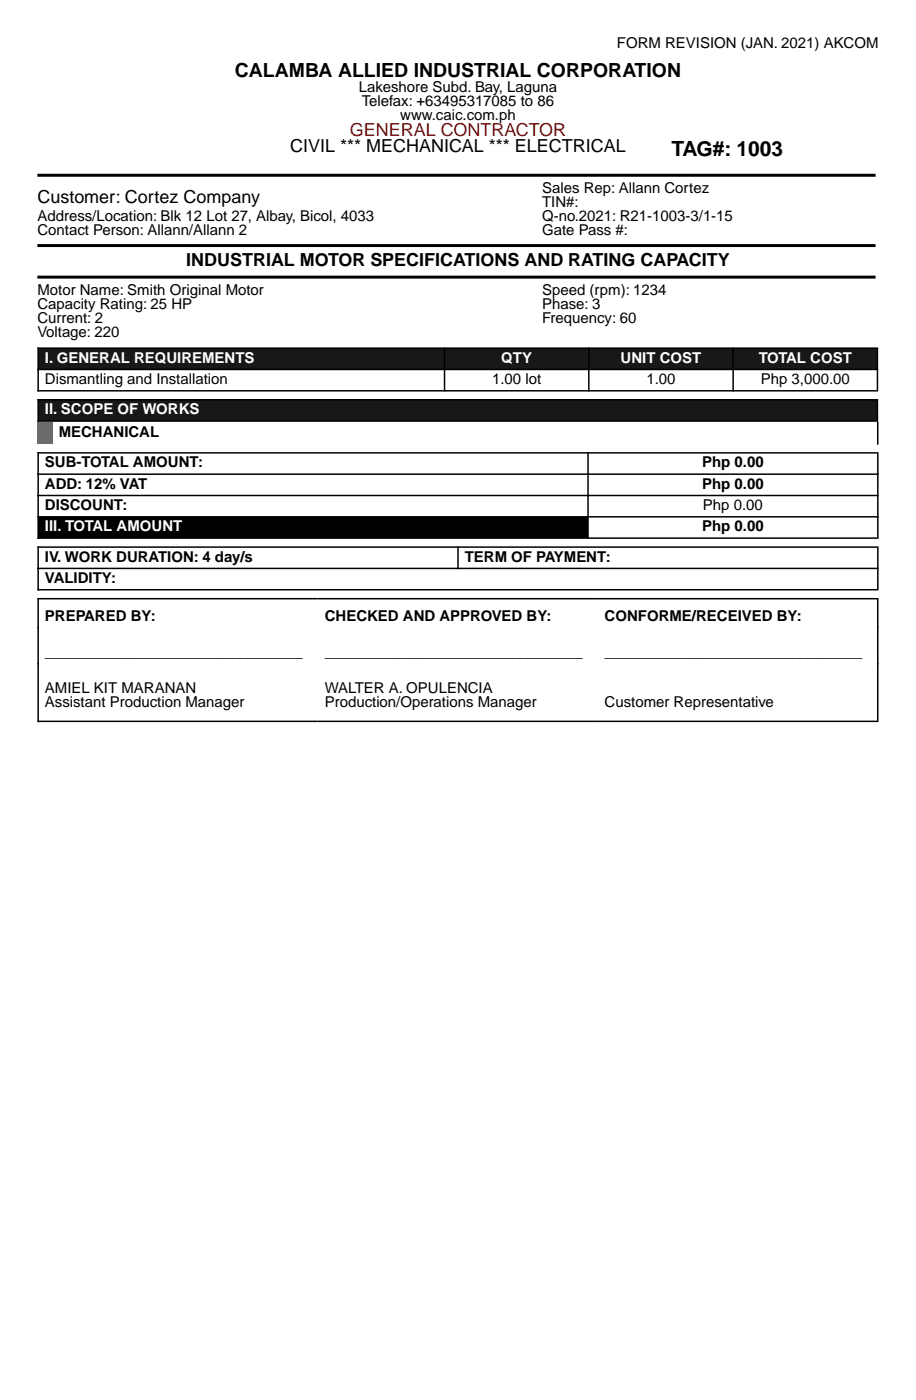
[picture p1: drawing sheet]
<svg xmlns="http://www.w3.org/2000/svg" width="216mm" height="330mm" viewBox="0 0 216 330" stroke-linecap="round" stroke-linejoin="round" font-family="sans-serif">
<defs><g id="words">
<text font-size="4.9" x="158.3" y="36.8">TAG#: 1003</text>
<text font-size="4.6" x="55.4" y="18.2">CALAMBA ALLIED INDUSTRIAL CORPORATION</text>
<g font-size="4.2">
<text x="68.4" y="35.9">CIVIL *** MECHANICAL *** ELECTRICAL</text>
<text x="8.8" y="47.9">Customer: Cortez Company</text>
<text x="43.9" y="62.7">INDUSTRIAL MOTOR SPECIFICATIONS AND RATING CAPACITY</text>
</g>
<text font-size="4.2" fill="#f00" x="82.5" y="32">GENERAL CONTRACTOR</text>
<g font-size="3.5">
<text x="145.4" y="11.4">FORM REVISION (JAN. 2021) AKCOM</text>
<text x="84.6" y="21.7">Lakeshore Subd. Bay, Laguna</text>
<text x="85.3" y="24.9">Telefax: +63495317085 to 86</text>
<text x="94.3" y="28.2">www.caic.com.ph</text>
<text x="127.8" y="45.6">Sales Rep: Allann Cortez</text>
<text x="8.8" y="52.2">Address/Location: Blk 12 Lot 27, Albay, Bicol, 4033</text>
<text x="127.8" y="48.9">TIN#:</text>
<text x="127.8" y="52.2">Q-no.2021: R21-1003-3/1-15</text>
<text x="8.8" y="55.4">Contact Person: Allann/Allann 2</text>
<text x="127.8" y="55.4">Gate Pass #:</text>
<text x="8.8" y="69.7">Motor Name: Smith Original Motor</text>
<text x="127.8" y="69.7">Speed (rpm): 1234</text>
<text x="8.8" y="72.9">Capacity Rating: 25 HP</text>
<text x="8.8" y="76.2">Current: 2</text>
<text x="127.8" y="72.9">Phase: 3</text>
<text x="127.8" y="76.2">Frequency: 60</text>
<text x="8.8" y="79.4">Voltage: 220</text>
<text x="10.6" y="90.6">Dismantling and Installation</text>
<text x="116" y="90.6">1.00 lot</text>
<text x="152.4" y="90.6">1.00</text>
<text x="179.3" y="90.6">Php 3,000.00</text>
<text x="13.8" y="103.1">MECHANICAL</text>
<text x="10.6" y="110.2">SUB-TOTAL AMOUNT:</text>
<text x="165.5" y="110.2">Php 0.00</text>
<text x="10.6" y="115.3">ADD: 12% VAT</text>
<text x="165.5" y="115.3">Php 0.00</text>
<text x="10.6" y="120.3">DISCOUNT:</text>
<text x="165.5" y="125.3">Php 0.00</text>
<text x="165.7" y="120.3">Php 0.00</text>
<text x="10.6" y="132.5">IV. WORK DURATION: 4 day/s</text>
<text x="10.6" y="137.5">VALIDITY:</text>
<text x="109.5" y="132.5">TERM OF PAYMENT:</text>
<text x="10.6" y="146.4">PREPARED BY:</text>
<text x="76.5" y="146.4">CHECKED AND APPROVED BY:</text>
<text x="142.5" y="146.4">CONFORME/RECEIVED BY:</text>
<text x="10.6" y="154.9">_______________________________</text>
<text x="76.5" y="154.9">_______________________________</text>
<text x="142.5" y="154.9">_______________________________</text>
<text x="10.6" y="163.5">AMIEL KIT MARANAN</text>
<text x="10.6" y="166.8">Assistant Production Manager</text>
<text x="76.5" y="163.5">WALTER A. OPULENCIA</text>
<text x="76.5" y="166.8">Production/Operations Manager</text>
<text x="142.5" y="166.8">Customer Representative</text>
</g>
<g font-size="3.5" fill="#fff">
<text x="10.6" y="85.5">I. GENERAL REQUIREMENTS</text>
<text x="118.2" y="85.5">QTY</text>
<text x="146.3" y="85.5">UNIT COST</text>
<text x="178.8" y="85.5">TOTAL COST</text>
<text x="10.6" y="97.7">II. SCOPE OF WORKS</text>
<text x="10.6" y="125.3">III. TOTAL AMOUNT</text>
</g>
</g></defs>
<path d="M9 121.9h129.6v5h-129.6z" fill="#000"/>
<g fill="#fff">
<path d="M9 116.9h129.6v5h-129.6z"/>
<path d="M9 111.8h129.6v5.1h-129.6z"/>
<path d="M9 106.8h129.6v5h-129.6z"/>
<path d="M12.1 99.7h194.8v5h-194.8z"/>
</g>
<path d="M8.8 99.7h3.6v5h-3.6z" fill="#6b6b6b"/>
<g fill="#181818">
<path d="M9 94.3h197.8v5h-197.8z"/>
<path d="M172.8 82.1h34v5h-34z"/>
<path d="M138.8 82.1h34v5h-34z"/>
<path d="M104.8 82.1h34v5h-34z"/>
<path d="M9 82.1h95.8v5h-95.8z"/>
</g>
<path d="M8.8 41.3h197.6M8.8 57.9h197.6M8.8 65.4h197.6" fill="none" stroke="#000" stroke-width=".71" stroke-linecap="butt"/>
<g fill="none" stroke="#000" stroke-width=".35">
<path d="M8.8 82.1h197.8M8.8 87.1h197.8M8.8 92.2h197.8M8.8 94.3h197.8M8.8 99.3h197.8M9 81.9v10.4M9 94.1v5.4M104.8 81.9v10.4M138.8 81.9v10.4M172.8 81.9v10.4M206.8 81.9v10.4M206.8 94.1v5.4"/>
<path d="M206.9 99.5v5.4M8.8 106.8h197.9M8.8 111.8h197.9M8.8 116.9h197.9M9 106.6v20.5M138.6 106.6v20.5M206.9 106.6v20.5M8.8 121.9h197.9M8.8 126.9h197.9M8.8 129h197.9M8.8 134.1h197.9M8.8 139.1h197.9"/>
<path d="M9 128.9v10.4M107.9 128.9v5.3M206.9 128.9v10.4M8.8 141.2h197.9M9 141v29.3M206.9 141v29.3M8.8 170.1h197.9"/>
</g>
<use href="#words"/>
</svg>
